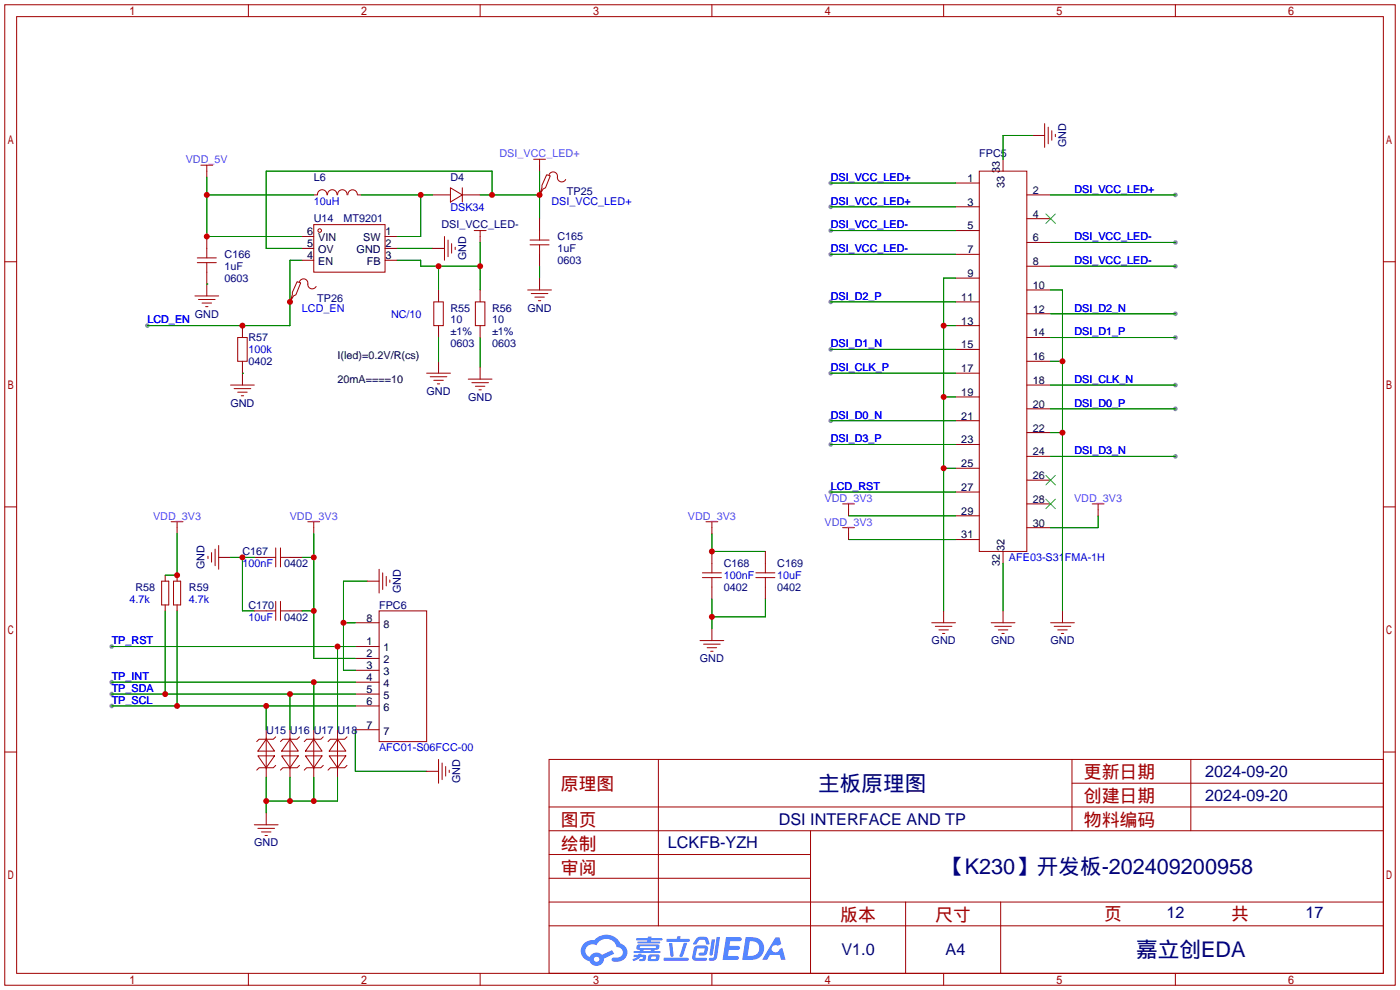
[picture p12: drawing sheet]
<svg xmlns="http://www.w3.org/2000/svg" width="299mm" height="212mm" viewBox="0 0 299 212" stroke-linecap="round" stroke-linejoin="round" font-family="sans-serif">
<defs><g id="words">
<g font-size="4.6" fill="#000080">
<text x="174.9" y="169">主板原理图</text>
<text x="201.6" y="186.8">【K230】开发板-202409200958</text>
<text x="242.8" y="204.6">嘉立创EDA</text>
</g>
<g font-size="3.8" fill="#a00000">
<text x="231.6" y="166.4">更新日期</text>
<text x="119.9" y="168.9">原理图</text>
<text x="231.6" y="171.5">创建日期</text>
<text x="119.9" y="176.5">图页</text>
<text x="231.6" y="176.5">物料编码</text>
<text x="119.9" y="181.6">绘制</text>
<text x="119.9" y="186.7">审阅</text>
<text x="179.6" y="196.9">版本</text>
<text x="199.9" y="196.9">尺寸</text>
<text x="236" y="196.6">页</text>
<text x="263.1" y="196.6">共</text>
</g>
<g font-size="3.5" fill="#000080">
<text x="257.6" y="166.1">2024-09-20</text>
<text x="257.6" y="171.1">2024-09-20</text>
<text x="166.4" y="176.2">DSI INTERFACE AND TP</text>
<text x="142.7" y="181.3">LCKFB-YZH</text>
<text x="249.3" y="196.3">12</text>
<text x="279" y="196.3">17</text>
<text x="179.8" y="204.2">V1.0</text>
<text x="202.1" y="204.2">A4</text>
</g>
<g font-size="2.3" fill="#90f">
<text x="39.7" y="34.8">VDD_5V</text>
<text x="106.8" y="33.6">DSI_VCC_LED+</text>
<text x="176.2" y="107.2">VDD_3V3</text>
<text x="229.6" y="107.2">VDD_3V3</text>
<text x="32.7" y="111">VDD_3V3</text>
<text x="61.9" y="111">VDD_3V3</text>
<text x="147" y="111">VDD_3V3</text>
<text x="176.2" y="112.3">VDD_3V3</text>
</g>
<g font-size="2.3" fill="#000080">
<text x="209.3" y="33.6">FPC5</text>
<text x="227.9" y="31.5" transform="rotate(-90 227.9 31.5)">GND</text>
<text x="67.1" y="38.7">L6</text>
<text x="96.3" y="38.7">D4</text>
<text x="121.2" y="41.7">TP25</text>
<text x="67.1" y="47.5">U14</text>
<text x="73.4" y="47.5">MT9201</text>
<text x="94.3" y="48.8">DSI_VCC_LED-</text>
<text x="119.1" y="51.4">C165</text>
<text x="119.1" y="53.9">1uF</text>
<text x="48" y="55.2">C166</text>
<text x="48" y="57.7">1uF</text>
<text x="99.6" y="55.7" transform="rotate(-90 99.6 55.7)">GND</text>
<text x="119.1" y="56.4">0603</text>
<text x="48" y="60.2">0603</text>
<text x="67.8" y="64.6">TP26</text>
<text x="41.6" y="67.9">GND</text>
<text x="96.3" y="66.6">R55</text>
<text x="96.3" y="69.1">10</text>
<text x="96.3" y="71.7">±1%</text>
<text x="105.2" y="66.6">R56</text>
<text x="105.2" y="69.1">10</text>
<text x="105.2" y="71.7">±1%</text>
<text x="112.8" y="66.6">GND</text>
<text x="53.1" y="72.9">R57</text>
<text x="96.3" y="74.2">0603</text>
<text x="105.2" y="74.2">0603</text>
<text x="53.1" y="78">0402</text>
<text x="49.3" y="86.9">GND</text>
<text x="91.2" y="84.4">GND</text>
<text x="100.1" y="85.6">GND</text>
<text x="51.8" y="118.7">C167</text>
<text x="43.7" y="121.7" transform="rotate(-90 43.7 121.7)">GND</text>
<text x="60.7" y="121.2">0402</text>
<text x="154.7" y="121.2">C168</text>
<text x="166.1" y="121.2">C169</text>
<text x="29" y="126.3">R58</text>
<text x="40.4" y="126.3">R59</text>
<text x="53.1" y="130.1">C170</text>
<text x="81" y="130.1">FPC6</text>
<text x="85.6" y="126.8" transform="rotate(-90 85.6 126.8)">GND</text>
<text x="154.7" y="126.3">0402</text>
<text x="166.1" y="126.3">0402</text>
<text x="60.7" y="132.6">0402</text>
<text x="199.1" y="137.7">GND</text>
<text x="211.8" y="137.7">GND</text>
<text x="224.5" y="137.7">GND</text>
<text x="149.6" y="141.5">GND</text>
<text x="56.9" y="156.8">U15</text>
<text x="62" y="156.8">U16</text>
<text x="67.1" y="156.8">U17</text>
<text x="72.1" y="156.8">U18</text>
<text x="98.3" y="167.4" transform="rotate(-90 98.3 167.4)">GND</text>
<text x="54.3" y="180.9">GND</text>
</g>
<g font-size="2.3" fill="#00f">
<text x="177.5" y="38.7">DSI_VCC_LED+</text>
<text x="229.6" y="41.2">DSI_VCC_LED+</text>
<text x="67.1" y="43.7">10uH</text>
<text x="96.3" y="45">DSK34</text>
<text x="117.9" y="43.7">DSI_VCC_LED+</text>
<text x="177.5" y="43.7">DSI_VCC_LED+</text>
<text x="177.5" y="48.8">DSI_VCC_LED-</text>
<text x="177.5" y="53.9">DSI_VCC_LED-</text>
<text x="229.6" y="51.4">DSI_VCC_LED-</text>
<text x="229.6" y="56.4">DSI_VCC_LED-</text>
<text x="177.5" y="64.1">DSI_D2_P</text>
<text x="31.5" y="69.1">LCD_EN</text>
<text x="64.5" y="66.6">LCD_EN</text>
<text x="83.6" y="67.9">NC/10</text>
<text x="229.6" y="66.6">DSI_D2_N</text>
<text x="229.6" y="71.7">DSI_D1_P</text>
<text x="53.1" y="75.5">100k</text>
<text x="177.5" y="74.2">DSI_D1_N</text>
<text x="177.5" y="79.3">DSI_CLK_P</text>
<text x="229.6" y="81.8">DSI_CLK_N</text>
<text x="177.5" y="89.5">DSI_D0_N</text>
<text x="229.6" y="86.9">DSI_D0_P</text>
<text x="177.5" y="94.5">DSI_D3_P</text>
<text x="229.6" y="97.1">DSI_D3_N</text>
<text x="177.5" y="104.7">LCD_RST</text>
<text x="215.6" y="119.9">AFE03-S31FMA-1H</text>
<text x="51.8" y="121.2">100nF</text>
<text x="154.7" y="123.7">100nF</text>
<text x="166.1" y="123.7">10uF</text>
<text x="27.7" y="128.8">4.7k</text>
<text x="40.4" y="128.8">4.7k</text>
<text x="23.9" y="137.7">TP_RST</text>
<text x="53.1" y="132.6">10uF</text>
<text x="23.9" y="145.3">TP_INT</text>
<text x="23.9" y="147.9">TP_SDA</text>
<text x="23.9" y="150.4">TP_SCL</text>
<text x="81" y="160.6">AFC01-S06FCC-00</text>
</g>
<g font-size="2.3">
<text x="206.7" y="38.9">1</text>
<text x="213.7" y="37.1" transform="rotate(-90 213.7 37.1)">33</text>
<text x="214.7" y="40.1" transform="rotate(-90 214.7 40.1)">33</text>
<text x="220.7" y="41.4">2</text>
<text x="206.7" y="44">3</text>
<text x="220.7" y="46.5">4</text>
<text x="65.6" y="50.3">6</text>
<text x="65.6" y="52.9">5</text>
<text x="68" y="51.6">VIN</text>
<text x="77.6" y="51.6">SW</text>
<text x="82.4" y="52.9">2</text>
<text x="82.4" y="50.3">1</text>
<text x="206.7" y="49">5</text>
<text x="220.7" y="51.6">6</text>
<text x="65.6" y="55.4">4</text>
<text x="68" y="54.1">OV</text>
<text x="68" y="56.7">EN</text>
<text x="76.2" y="54.1">GND</text>
<text x="78.4" y="56.7">FB</text>
<text x="82.4" y="55.4">3</text>
<text x="206.7" y="54.1">7</text>
<text x="206.7" y="59.2">9</text>
<text x="220.7" y="56.7">8</text>
<text x="205.5" y="64.3">11</text>
<text x="220.7" y="61.7">10</text>
<text x="205.5" y="69.4">13</text>
<text x="220.7" y="66.8">12</text>
<text x="220.7" y="71.9">14</text>
<text x="72.1" y="76.8">I(led)=0.2V/R(cs)</text>
<text x="205.5" y="74.4">15</text>
<text x="220.7" y="77">16</text>
<text x="72.1" y="81.8">20mA====10</text>
<text x="205.5" y="79.5">17</text>
<text x="220.7" y="82.1">18</text>
<text x="205.5" y="84.6">19</text>
<text x="205.5" y="89.7">21</text>
<text x="220.7" y="87.1">20</text>
<text x="205.5" y="94.8">23</text>
<text x="220.7" y="92.2">22</text>
<text x="205.5" y="99.8">25</text>
<text x="220.7" y="97.3">24</text>
<text x="205.5" y="104.9">27</text>
<text x="220.7" y="102.4">26</text>
<text x="220.7" y="107.5">28</text>
<text x="205.5" y="110">29</text>
<text x="220.7" y="112.5">30</text>
<text x="205.5" y="115.1">31</text>
<text x="214.7" y="117.8" transform="rotate(-90 214.7 117.8)">32</text>
<text x="213.7" y="120.9" transform="rotate(-90 213.7 120.9)">32</text>
<text x="78.3" y="137.9">1</text>
<text x="78.3" y="132.9">8</text>
<text x="82" y="134.1">8</text>
<text x="78.3" y="140.5">2</text>
<text x="78.3" y="143">3</text>
<text x="82" y="139.2">1</text>
<text x="82" y="141.8">2</text>
<text x="78.3" y="145.6">4</text>
<text x="78.3" y="148.1">5</text>
<text x="82" y="144.3">3</text>
<text x="82" y="146.8">4</text>
<text x="82" y="149.4">5</text>
<text x="78.3" y="150.6">6</text>
<text x="78.3" y="155.7">7</text>
<text x="82" y="151.9">6</text>
<text x="82" y="157">7</text>
</g>
</g></defs>
<g fill="#999">
<circle cx="31.5" cy="69.6" r=".51"/>
<circle cx="177.5" cy="39.1" r=".51"/>
<circle cx="177.5" cy="44.2" r=".51"/>
<circle cx="251.2" cy="41.7" r=".51"/>
<circle cx="177.5" cy="49.3" r=".51"/>
<circle cx="177.5" cy="54.4" r=".51"/>
<circle cx="251.2" cy="51.8" r=".51"/>
<circle cx="251.2" cy="56.9" r=".51"/>
<circle cx="177.5" cy="64.5" r=".51"/>
<circle cx="251.2" cy="67.1" r=".51"/>
<circle cx="251.2" cy="72.1" r=".51"/>
<circle cx="177.5" cy="74.7" r=".51"/>
<circle cx="251.2" cy="82.3" r=".51"/>
<circle cx="177.5" cy="79.8" r=".51"/>
<circle cx="251.2" cy="87.4" r=".51"/>
<circle cx="177.5" cy="89.9" r=".51"/>
<circle cx="177.5" cy="95" r=".51"/>
<circle cx="251.2" cy="97.5" r=".51"/>
<circle cx="177.5" cy="105.2" r=".51"/>
<circle cx="23.9" cy="138.2" r=".51"/>
<circle cx="23.9" cy="145.8" r=".51"/>
<circle cx="23.9" cy="148.3" r=".51"/>
<circle cx="23.9" cy="150.9" r=".51"/>
</g>
<g fill="none" stroke="#a10000" stroke-width=".21">
<path d="M1 1h297.2v209.6h-297.2zM3.6 3.6h292.1v204.4h-292.1zM53.1 1v2.6M102.6 1v2.6M152.1 1v2.6M201.7 1v2.6M251.2 1v2.6M1 55.9h2.6M295.7 55.9h2.5M1 108.3h2.6M295.7 108.3h2.5M1 160.7h2.6"/>
<path d="M117.3 162.3h178.4v45.7h-178.4zM117.3 177.5h178.4M117.3 172.5h178.4M140.7 162.3v35.6M173.2 177.5v30.5M229.1 162.3v15.2M229.1 167.4h66.6M254.5 162.3v15.2M295.7 160.7h2.5M117.3 182.6h55.9M117.3 197.9h178.4M117.3 192.8h178.4"/>
<path d="M117.3 187.7h55.9M193.5 192.8v15.2M213.9 192.8v15.2M53.1 208v2.6M102.6 208v2.6M152.1 208v2.6M201.7 208v2.6M251.2 208v2.6"/>
</g>
<g fill="#5487ff">
<path d="M155.2 200.3h2.6a.48 .48 0 0 1 .7 .4 .48 .48 0 0 1-.6 .4h-1.8l-.2 1.1h1.9a.43 .43 0 0 1 .4 .4 .43 .43 0 0 1-.5 .4h-1.9l-.2 1.3h1.7a.45 .45 0 0 1 .5 .2 .45 .45 0 0 1-.1 .6h-3.3z"/>
<path d="M165.7 200.3h.9l.4 1.5-.8 .3a.84 .84 0 0 0-1.2 .3 .84 .84 0 0 0 .4 1.1 .84 .84 0 0 0 1.1-.4l.1-.2 .6-.3 .7 2.5h-1l-.2-1h-2.1l-.6 1h-1.1z"/>
<path d="M152.1 200.8h.7l-.5 3.1a.36 .36 0 0 1-.3 .3 .36 .36 0 0 1-.4-.3z"/>
<path d="M153.2 200.2h.7l-.6 4.3a1.13 1.13 0 0 1-1.8 .6l.2-.4h.7l.2-.2z"/>
<path d="M148.9 200.6l.6-.4h1a.77 .77 0 0 1 .9 .5l.3 1-.2 .2h-.5l-.3-.9-.2-.2-1 .1-.7 1-.6-.1-.1-.2z"/>
<path d="M148.4 202.4l.6-.3h1.7a.81 .81 0 0 1 .7 .5 .81 .81 0 0 1-.2 .8 .81 .81 0 0 1-.9 .8h-.7a.32 .32 0 0 1-.3-.3 .32 .32 0 0 1 .4-.3h.7l.2-.9-1.6 .1-.4 1.8 2.2 .1a.32 .32 0 0 1 .3 .4 .32 .32 0 0 1-.4 .2h-2.2l-.5-.3-.1-.5z"/>
<path d="M141.9 204.7h5a.33 .33 0 0 1 .3 .3 .33 .33 0 0 1-.3 .3h-4.9l-.2-.1z"/>
<path d="M146.1 201.5h.8l-.7 2a.98 .98 0 0 1-.7 1.1l-.3-.3z"/>
<path d="M143 201.6h.7l.3 2.5a.34 .34 0 0 1-.3 .4 .34 .34 0 0 1-.4-.3z"/>
<path d="M142.5 200.7h2.1l.3-.6h.6l-.1 .6h1.7a.32 .32 0 0 1 .4 .3 .32 .32 0 0 1-.4 .3h-4.5l-.2-.2z"/>
<path d="M135.5 204.1h.9l.1-.3h.6v.3h.8a.82 .82 0 0 1-.5 1.3h-.8v-.4l.7-.1 .1-.3a.68 .68 0 0 0-1 .4l-1.1 .4-.1-.4 .9-.5h-.7z"/>
<path d="M136 200.5h2.4l.1-.3h.7v.3h2.2l.2 .3-.2 .2h-2.3v.2h1.8l.2 .3-.2 .1h-4.5l-.1-.4h2l.1-.2h-2.3l-.1-.2z"/>
<path d="M159.4 200.3l-.8 4.9h1.7a2.5 2.5 0 0 0 3-2.5 2.5 2.5 0 0 0-3.1-2.4zM160.3 201.1a1.61 1.61 0 0 1 2 1.5 1.61 1.61 0 0 1-1.8 1.7h-.7z"/>
<path d="M136.2 202a.55 .55 0 0 0-.2 .8 .55 .55 0 0 0 .7 .2l.1 .3h-1.3v.3l5.4 .1 .3-.2-.2-.2h-1.2l.2-.3a.7 .7 0 0 0 .8-.3 .7 .7 0 0 0 0-.8l-4.2-.1zM136.8 202.3l3.3-.1 .1 .1-.2 .3h-3.2zM137.5 203h1.7l-.2 .3h-1.4z"/>
<path d="M138.6 204.2a1.05 1.05 0 0 0 0 1.2 2.91 2.91 0 0 0 2.2-.2 .98 .98 0 0 0 0-1.2h-1.6zM139.2 204.5l.9-.1 .1 .4-.2 .2-.8-.1z"/>
<path d="M124.9 201.6a2.23 2.23 0 0 0-.7 2.3 2.23 2.23 0 0 0 1.8 1.6 1.58 1.58 0 0 0 1.8 .9 1.58 1.58 0 0 0 1.3-1.5l2.2-1.1-.5-.7-2.1 1a1.65 1.65 0 0 0-2.7 .4 1.45 1.45 0 0 1-.8-1.9 1.45 1.45 0 0 1 2-.7l.3 .1a2.3 2.3 0 0 1 2.3-1.3 2.3 2.3 0 0 1 2 1.7 1.12 1.12 0 0 1 1.3 1 1.12 1.12 0 0 1-1.1 1.2h-.7a.45 .45 0 0 0-.6 .4 .45 .45 0 0 0 .5 .5 2.21 2.21 0 0 0 2.2-.5 2.21 2.21 0 0 0 .5-2.3 2.13 2.13 0 0 0-1.3-1.1 3.3 3.3 0 0 0-5.6-.7l-1.1 .1zM127 205a.57 .57 0 0 1 1.1 0 .57 .57 0 0 1-1.1 0z"/>
</g>
<g fill="none" stroke="#a10000" stroke-width=".21">
<path d="M42.9 35.3h2.6M44.2 35.3v1.3M114 34h2.6M115.3 34v1.3M116.8 37.3l.8 .3-1 2.5-.5 .3-.8 1.3 .5-1.6v-.5zM117.3 37.3a.93 .93 0 0 1 1.2-.5 .93 .93 0 0 1 .6 1 .94 .94 0 0 0 .7 1 .94 .94 0 0 0 1.1-.4M209.3 36.6h10.2v81.3h-10.2zM223.3 26.4v5.1M224 27.2v3.5M224.8 27.9v2.1M225.6 28.7v.5M42.2 55.1h4"/>
<path d="M42.2 56.1h4M44.2 53.1v2M44.2 56.1v2.1M67.1 48h15.2v10.2h-15.2zM67.8 41.6a1.01 1.01 0 0 1 1.1-1.1 1.01 1.01 0 0 1 1 1.1M70 41.6a1.01 1.01 0 0 1 1-1.1 1.01 1.01 0 0 1 1 1.1M72.2 41.6a1.01 1.01 0 0 1 1-1.1 1.01 1.01 0 0 1 1 1.1M74.3 41.6a1.01 1.01 0 0 1 1.1-1 1.01 1.01 0 0 1 1 1M95 50.5v5.1M95.8 51.3v3.6M96.3 40.1l2.5 1.6-2.5 1.5zM96.5 52.1v2"/>
<path d="M97.3 52.8v.5M98.8 40.1v3.1M101.3 49.3h2.6M102.6 49.3v1.2M113.3 51.3h4M113.3 52.3h4M115.3 49.3v2M115.3 52.3v2.1M41.7 63.2h5M42.4 64h3.6M43.2 64.8h2M43.9 65.5h.5"/>
<path d="M50.8 72.1h2v5.1h-2zM63.5 60.2l.8 .3-1.1 2.5-.5 .2-.7 1.3 .5-1.5v-.5zM64 60.2a.93 .93 0 0 1 1.1-.6 .93 .93 0 0 1 .7 1.1 .94 .94 0 0 0 .7 1 .94 .94 0 0 0 1.1-.5M91.2 79.8h5.1M92.7 64.5h2v5.1h-2zM101.6 64.5h2v5.1h-2zM112.8 62h5.1M113.5 62.7h3.6M114.3 63.5h2M115.1 64.3h.5M49.3 82.3h5.1M50 83.1h3.6"/>
<path d="M50.8 83.8h2M51.6 84.6h.5M91.9 80.5h3.6M92.7 81.3h2M93.5 82h.5M100.1 81h5.1M100.8 81.8h3.6M101.6 82.5h2M102.4 83.3h.5M36.6 111.5h2.5M37.8 111.5v1.3M44.4 118.9v.5"/>
<path d="M45.2 118.1v2M46 117.3v3.6M46.7 116.6v5.1M56.9 119.1h2M58.9 117.1v4.1M59.9 119.1h2.1M59.9 117.1v4.1M65.8 111.5h2.5M67.1 111.5v1.3M150.9 111.5h2.5M152.1 111.5v1.3M180.1 112.8h2.5"/>
<path d="M180.1 107.7h2.5M181.4 107.7v1.3M181.4 112.8v1.2M233.4 107.7h2.6M234.7 107.7v1.3M34.5 124.2h1.6v5.1h-1.6zM37.1 124.2h1.5v5.1h-1.5zM56.9 130.6h2M58.9 128.5v4.1M59.9 128.5v4.1M59.9 130.6h2.1M81 130.6h10.2v27.9h-10.2z"/>
<path d="M81 121.7v5M81.8 122.4v3.6M82.5 123.2v2M83.3 124v.5M149.6 136.9h5.1M150.1 123.4h4.1M150.1 122.4h4.1M150.4 137.7h3.5M151.1 138.4h2.1M151.9 139.2h.5M152.1 120.4v2M152.1 123.4v2.1"/>
<path d="M161.5 123.4h4.1M161.5 122.4h4.1M163.6 120.4v2M163.6 123.4v2.1M199.1 133.1h5.1M199.9 133.9h3.6M200.7 134.6h2M201.4 135.4h.5M211.8 133.1h5.1M212.6 133.9h3.6M213.4 134.6h2M214.1 135.4h.5"/>
<path d="M224.5 133.1h5.1M225.3 133.9h3.6M226.1 134.6h2M226.8 135.4h.5M56.9 158l1.8 2.5h-3.6zM56.9 157.7v6.6M58.9 157.5l-.5 .5h-3l-.5 .5M62 158l1.8 2.5h-3.6zM62 157.7v6.6M64 157.5l-.5 .5h-3l-.6 .5M67.1 158l1.7 2.5h-3.5zM67.1 157.7v6.6"/>
<path d="M69.1 157.5l-.5 .5h-3.1l-.5 .5M72.1 158l1.8 2.5h-3.5zM72.1 157.7v6.6M74.2 157.5l-.5 .5h-3.1l-.5 .5M54.4 176.3h5M55.1 161.5h3.6l-1.8 2.6zM55.1 177h3.6M55.9 177.8h2M56.6 178.6h.5M58.9 163.6l-.5 .5h-3l-.5 .5M60.2 161.5h3.6l-1.8 2.6zM64 163.6l-.5 .5h-3l-.6 .5"/>
<path d="M65.3 161.5h3.5l-1.7 2.6zM69.1 163.6l-.5 .5h-3.1l-.5 .5M70.4 161.5h3.5l-1.8 2.6zM74.2 163.6l-.5 .5h-3.1l-.5 .5M93.7 162.3v5.1M94.5 163.1v3.5M95.2 163.8v2.1M96 164.6v.5"/>
<circle cx="68.3" cy="49.3" r=".38"/>
</g>
<g fill="none" stroke="#870000" stroke-width=".21">
<path d="M44.2 36.6v1.2M115.3 35.3v1.3M204.2 39.1h5.1M214.4 34v2.6M220.7 29h2.6M44.2 50.5v2.6M44.2 58.2v5M64.5 53.1h2.6M64.5 50.5h2.6M64.5 55.6h2.6M67.1 41.7h.7M76.5 41.7h.7"/>
<path d="M82.3 53.1h2.5M82.3 50.5h2.5M82.3 55.6h2.5M92.5 41.7h3.8M92.5 53.1h2.5M98.8 41.7h3.8M102.6 50.5v1.3M115.3 41.4v.3M115.3 46.7v2.6M115.3 54.4v2.5M115.3 59.4v2.6M204.2 44.2h5.1"/>
<path d="M204.2 49.3h5.1M204.2 54.4h5.1M204.2 59.4h5.1M219.5 41.7h5M219.5 46.7h5M219.5 51.8h5M219.5 56.9h5M51.8 69.6v2.5M51.8 77.2v5.1M62 64.3v.2M93.7 62v2.5M93.7 69.6v2.5"/>
<path d="M93.7 77.2v2.6M102.6 62v2.5M102.6 69.6v2.5M102.6 78.5v2.5M204.2 64.5h5.1M204.2 69.6h5.1M204.2 74.7h5.1M204.2 79.8h5.1M219.5 62h5M219.5 67.1h5M219.5 72.1h5M219.5 77.2h5"/>
<path d="M204.2 84.8h5.1M204.2 89.9h5.1M204.2 95h5.1M219.5 82.3h5M219.5 87.4h5M219.5 92.5h5M219.5 97.5h5M37.8 112.8v1.2M46.7 119.1h2.6M54.4 119.1h2.5M62 119.1h2.5M67.1 112.8v1.2"/>
<path d="M152.1 112.8v1.2M152.1 117.9v2.5M163.6 117.9v2.5M181.4 109v1.2M181.4 114v1.3M204.2 100.1h5.1M204.2 105.2h5.1M204.2 110.2h5.1M204.2 115.3h5.1M214.4 117.9v2.5M219.5 102.6h5M219.5 107.7h5"/>
<path d="M219.5 112.8h5M234.7 109v1.2M35.3 122.9v1.3M35.3 129.3v1.3M37.8 122.9v1.3M37.8 129.3v1.3M54.4 130.6h2.5M62 130.6h2.5M75.9 138.2h5.1M75.9 133.1h5.1M78.5 124.2h2.5M152.1 125.5v2.5"/>
<path d="M152.1 134.4v2.5M163.6 125.5v2.5M201.7 130.6v2.5M214.4 130.6v2.5M227.1 130.6v2.5M56.9 156v2M62 156v2M67.1 156v2M72.1 156v2M75.9 140.7h5.1M75.9 143.3h5.1M75.9 145.8h5.1"/>
<path d="M75.9 148.3h5.1M75.9 150.9h5.1M75.9 156h5.1M56.9 164.1v2M56.9 173.7v2.6M62 164.1v2M67.1 164.1v2M72.1 164.1v2M91.2 164.8h2.5"/>
</g>
<g fill="none" stroke="#008700" stroke-width=".21">
<path d="M44.2 37.8v12.7h20.3M115.3 36.6v10.1M177.5 39.1h26.7M220.7 29h-6.3v5M44.2 41.7h22.9M64.5 55.6h-2.5v14h-30.5M77.2 41.7h15.3M84.8 55.6h5.1v1.3h12.7M84.8 53.1h7.7M89.9 41.7v8.8h-5.1M93.7 56.9v5.1M102.6 41.7h12.7"/>
<path d="M102.6 51.8v10.2M105.2 41.7v-5.1h-48.3v16.5h7.6M115.3 56.9v2.5M177.5 44.2h26.7M177.5 49.3h26.7M177.5 54.4h26.7M204.2 59.4h-2.5v71.2M224.5 41.7h26.7M224.5 56.9h26.7M224.5 51.8h26.7M44.2 60.7h.1M51.8 79.8h.1"/>
<path d="M93.7 72.1v5.1M102.6 72.1v6.4M177.5 64.5h26.7M177.5 74.7h26.7M177.5 79.8h26.7M201.7 69.6h2.5M224.5 62h2.6v68.6M224.5 77.2h2.6M224.5 67.1h26.7M224.5 72.1h26.7M177.5 89.9h26.7M177.5 95h26.7"/>
<path d="M201.7 84.8h2.5M224.5 92.5h2.6M224.5 82.3h26.7M224.5 87.4h26.7M224.5 97.5h26.7M37.8 114v8.9h-2.5M49.3 119.1h5.1M51.8 119.1v11.5h2.6M64.5 119.1h2.6M67.1 114v26.7h8.8M152.1 114v3.9h11.5M177.5 105.2h26.7"/>
<path d="M181.4 110.2h22.8M181.4 115.3h22.8M201.7 100.1h2.5M234.7 110.2v2.6h-10.2M23.9 138.2h52M35.3 130.6v17.7M37.8 130.6v20.3M64.5 130.6h2.6M72.1 138.2v17.8M73.4 133.1h2.5M78.5 124.2h-5.1v19.1h2.5M152.1 128v6.4"/>
<path d="M163.6 128v3.8h-11.5M214.4 120.4v10.2M23.9 145.8h52M23.9 148.3h52M23.9 150.9h52M56.9 150.9v5.1M62 148.3v7.7M67.1 145.8v10.2M75.9 156v8.8h15.3M56.9 166.1v7.6M62 166.1v5.1M67.1 166.1v5.1"/>
<path d="M72.1 166.1v5.1h-15.2"/>
</g>
<path d="M223.5 45.7l2.1 2.1M225.6 45.7l-2.1 2.1M223.5 101.6l2.1 2M223.5 106.7l2.1 2M225.6 101.6l-2.1 2M225.6 106.7l-2.1 2" fill="none" stroke="#3c3" stroke-width=".21"/>
<g fill="#c00">
<circle cx="89.9" cy="41.7" r=".63"/>
<circle cx="115.3" cy="41.7" r=".63"/>
<circle cx="105.2" cy="41.7" r=".63"/>
<circle cx="51.8" cy="69.6" r=".63"/>
<circle cx="62" cy="64.5" r=".63"/>
<circle cx="102.6" cy="56.9" r=".63"/>
<circle cx="93.7" cy="56.9" r=".63"/>
<circle cx="44.2" cy="41.7" r=".63"/>
<circle cx="44.2" cy="50.5" r=".63"/>
<circle cx="201.7" cy="100.1" r=".63"/>
<circle cx="201.7" cy="84.8" r=".63"/>
<circle cx="201.7" cy="69.6" r=".63"/>
<circle cx="227.1" cy="77.2" r=".63"/>
<circle cx="227.1" cy="92.5" r=".63"/>
<circle cx="152.1" cy="117.9" r=".63"/>
<circle cx="152.1" cy="131.8" r=".63"/>
<circle cx="67.1" cy="119.1" r=".63"/>
<circle cx="67.1" cy="130.6" r=".63"/>
<circle cx="51.8" cy="119.1" r=".63"/>
<circle cx="73.4" cy="133.1" r=".63"/>
<circle cx="72.1" cy="138.2" r=".63"/>
<circle cx="67.1" cy="145.8" r=".63"/>
<circle cx="62" cy="148.3" r=".63"/>
<circle cx="35.3" cy="148.3" r=".63"/>
<circle cx="56.9" cy="150.9" r=".63"/>
<circle cx="37.8" cy="150.9" r=".63"/>
<circle cx="56.9" cy="171.2" r=".63"/>
<circle cx="62" cy="171.2" r=".63"/>
<circle cx="67.1" cy="171.2" r=".63"/>
<circle cx="37.8" cy="122.9" r=".63"/>
</g>
<use href="#words"/>
</svg>
